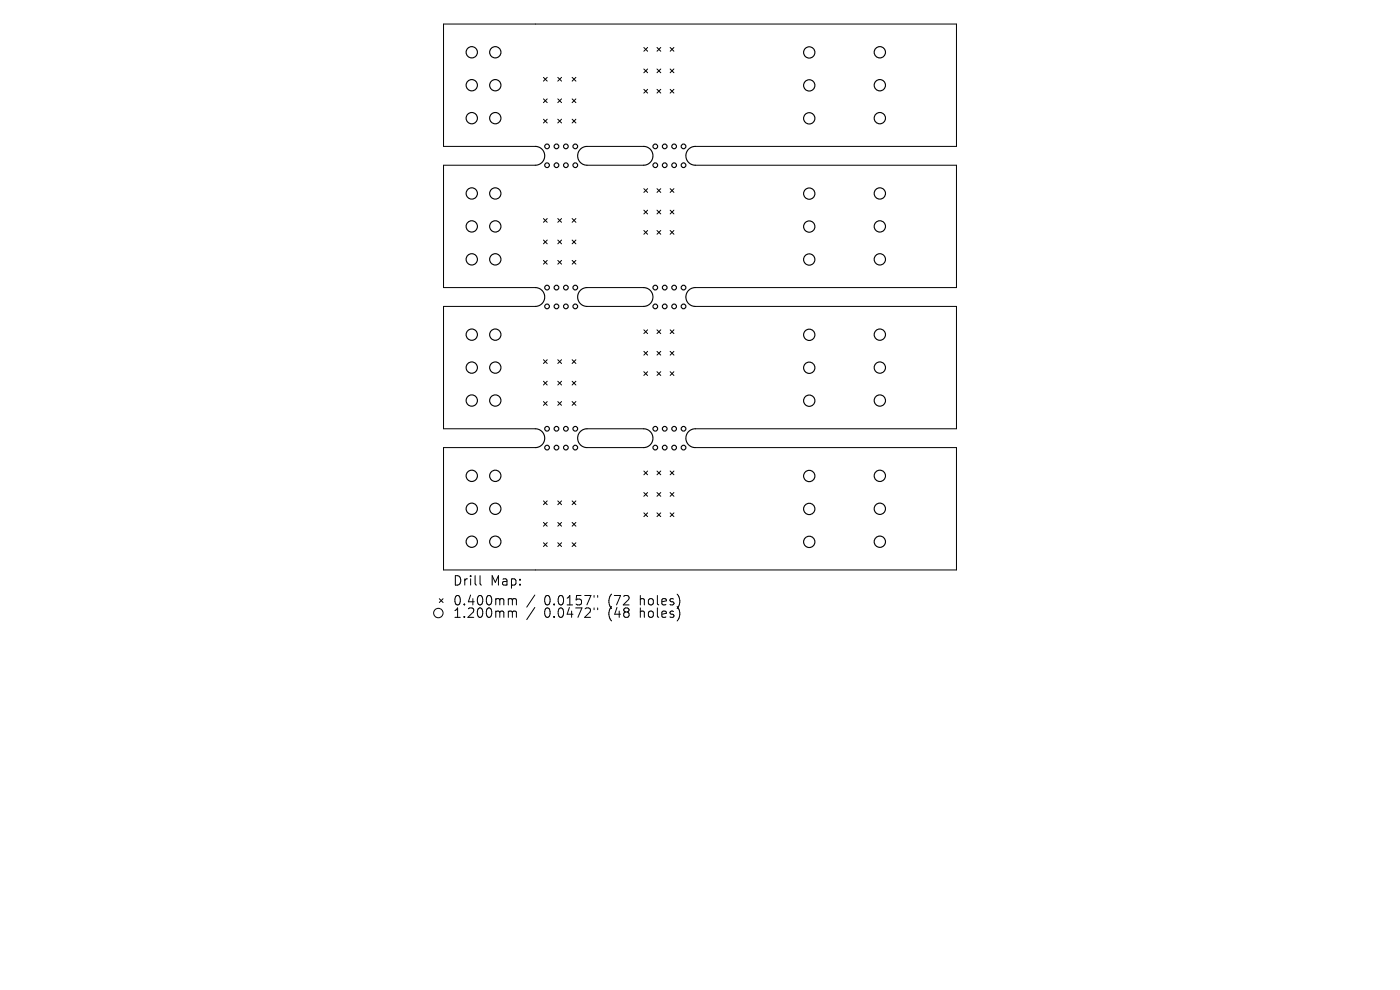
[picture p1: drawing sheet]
<svg xmlns="http://www.w3.org/2000/svg" width="297mm" height="210mm" viewBox="0 0 297 210" stroke-linecap="round" stroke-linejoin="round" font-family="sans-serif">
<defs><g id="words">
<g font-size="2.8">
<text x="96" y="124.5">Drill</text>
<text x="104" y="124.5">Map:</text>
<text x="96" y="128.7">0.400mm</text>
<text x="96" y="131.3">1.200mm</text>
<text x="115.4" y="128.7">0.0157&quot;</text>
<text x="115.4" y="131.3">0.0472&quot;</text>
<text x="129.2" y="128.7">(72</text>
<text x="129.2" y="131.3">(48</text>
<text x="136" y="128.7">holes)</text>
<text x="136" y="131.3">holes)</text>
</g>
</g></defs>
<g fill="none" stroke="#000" stroke-width=".21">
<path d="M115.3 16.4l.8 .8M116.1 16.4l-.8 .8M118.3 16.4l.8 .8M119.1 16.4l-.8 .8M121.4 16.4l.8 .8M122.2 16.4l-.8 .8M136.6 10.1l.8 .8M136.6 14.6l.8 .8M136.6 18.9l.8 .8M137.4 10.1l-.8 .8M137.4 14.6l-.8 .8M137.4 18.9l-.8 .8"/>
<path d="M139.4 10.1l.8 .8M139.4 14.6l.8 .8M139.4 18.9l.8 .8M140.2 10.1l-.8 .8M140.2 14.6l-.8 .8M140.2 18.9l-.8 .8M142.2 10.1l.8 .8M142.2 14.6l.8 .8M142.2 18.9l.8 .8M143 10.1l-.8 .8M143 14.6l-.8 .8M143 18.9l-.8 .8"/>
<path d="M113.6 31.1h-19.5v-26h108.8v26h-55.4M113.6 35h-19.5v26h19.5M115.3 21l.8 .8M115.3 25.3l.8 .8M116.1 21l-.8 .8M116.1 25.3l-.8 .8M118.3 21l.8 .8M118.3 25.3l.8 .8M119.1 21l-.8 .8M119.1 25.3l-.8 .8M121.4 21l.8 .8M121.4 25.3l.8 .8"/>
<path d="M122.2 21l-.8 .8M122.2 25.3l-.8 .8M124.5 35h12M124.5 31.1h12M147.5 35h55.4v26h-55.4M115.3 46.4l.8 .8M115.3 50.9l.8 .8M115.3 55.2l.8 .8M116.1 46.4l-.8 .8M116.1 50.9l-.8 .8M116.1 55.2l-.8 .8M118.3 46.4l.8 .8"/>
<path d="M118.3 50.9l.8 .8M118.3 55.2l.8 .8M119.1 46.4l-.8 .8M119.1 50.9l-.8 .8M119.1 55.2l-.8 .8M121.4 46.4l.8 .8M121.4 50.9l.8 .8M121.4 55.2l.8 .8M122.2 46.4l-.8 .8M122.2 50.9l-.8 .8M122.2 55.2l-.8 .8M136.6 40l.8 .8"/>
<path d="M136.6 44.6l.8 .8M136.6 48.9l.8 .8M137.4 40l-.8 .8M137.4 44.6l-.8 .8M137.4 48.9l-.8 .8M139.4 40l.8 .8M139.4 44.6l.8 .8M139.4 48.9l.8 .8M140.2 40l-.8 .8M140.2 44.6l-.8 .8M140.2 48.9l-.8 .8M142.2 40l.8 .8"/>
<path d="M142.2 44.6l.8 .8M142.2 48.9l.8 .8M143 40l-.8 .8M143 44.6l-.8 .8M143 48.9l-.8 .8M113.6 65h-19.5v26h19.5M115.3 76.3l.8 .8M116.1 76.3l-.8 .8M118.3 76.3l.8 .8M119.1 76.3l-.8 .8M121.4 76.3l.8 .8M122.2 76.3l-.8 .8"/>
<path d="M124.5 65h12M124.5 61h12M136.6 70l.8 .8M136.6 74.5l.8 .8M136.6 78.8l.8 .8M137.4 70l-.8 .8M137.4 74.5l-.8 .8M137.4 78.8l-.8 .8M139.4 70l.8 .8M139.4 74.5l.8 .8M139.4 78.8l.8 .8M140.2 70l-.8 .8"/>
<path d="M140.2 74.5l-.8 .8M140.2 78.8l-.8 .8M142.2 70l.8 .8M142.2 74.5l.8 .8M142.2 78.8l.8 .8M143 70l-.8 .8M143 74.5l-.8 .8M143 78.8l-.8 .8M147.5 65h55.4v26h-55.4M113.6 94.9h-19.5v26h108.8v-26h-55.4M115.3 80.9l.8 .8M115.3 85.2l.8 .8"/>
<path d="M116.1 80.9l-.8 .8M116.1 85.2l-.8 .8M118.3 80.9l.8 .8M118.3 85.2l.8 .8M119.1 80.9l-.8 .8M119.1 85.2l-.8 .8M121.4 80.9l.8 .8M121.4 85.2l.8 .8M122.2 80.9l-.8 .8M122.2 85.2l-.8 .8M124.5 94.9h12M124.5 91h12"/>
<path d="M136.6 99.9l.8 .8M137.4 99.9l-.8 .8M139.4 99.9l.8 .8M140.2 99.9l-.8 .8M142.2 99.9l.8 .8M143 99.9l-.8 .8M115.3 106.3l.8 .8M115.3 110.8l.8 .8M115.3 115.1l.8 .8M116.1 106.3l-.8 .8M116.1 110.8l-.8 .8M116.1 115.1l-.8 .8"/>
<path d="M118.3 106.3l.8 .8M118.3 110.8l.8 .8M118.3 115.1l.8 .8M119.1 106.3l-.8 .8M119.1 110.8l-.8 .8M119.1 115.1l-.8 .8M121.4 106.3l.8 .8M121.4 110.8l.8 .8M121.4 115.1l.8 .8M122.2 106.3l-.8 .8M122.2 110.8l-.8 .8M122.2 115.1l-.8 .8"/>
<path d="M136.6 104.5l.8 .8M136.6 108.8l.8 .8M137.4 104.5l-.8 .8M137.4 108.8l-.8 .8M139.4 104.5l.8 .8M139.4 108.8l.8 .8M140.2 104.5l-.8 .8M140.2 108.8l-.8 .8M142.2 104.5l.8 .8M142.2 108.8l.8 .8M143 104.5l-.8 .8M143 108.8l-.8 .8"/>
<path d="M93.2 127l.8 .8M94 127l-.8 .8M101.8 122.1v1.7l.3 .3M108.1 127l.5 .1 .1 .2M108.1 129.6l.5 .1 .1 .2M108.7 127.3l.3-.3 .5 .1 .1 1.2M108.7 127.3v1M108.7 129.9v1.1M108.7 129.9l.3-.3 .5 .1 .1 1.3M113.5 126.2l-1.8 2.6M113.5 128.9l-1.8 2.5M126 126.3v.4"/>
<path d="M126 129v.3M126.8 126.3v.4M126.8 129v.3"/>
<circle cx="93" cy="130" r="1"/>
</g>
<g fill="none" stroke="#000" stroke-width=".24">
<path d="M113.6 31.1a2 2 0 0 1 2 2 2 2 0 0 1-2 1.9M124.5 31.1a2 2 0 0 0-2 2 2 2 0 0 0 2 1.9M136.5 31.1a2 2 0 0 1 2 2 2 2 0 0 1-2 1.9M147.5 31.1a2 2 0 0 0-2 2 2 2 0 0 0 2 1.9M113.6 61a2 2 0 0 1 2 2 2 2 0 0 1-2 2M124.5 61a2 2 0 0 0-2 2 2 2 0 0 0 2 2M136.5 61a2 2 0 0 1 2 2 2 2 0 0 1-2 2M147.5 61a2 2 0 0 0-2 2 2 2 0 0 0 2 2M113.6 91a2 2 0 0 1 2 2 2 2 0 0 1-2 1.9M124.5 91a2 2 0 0 0-2 2 2 2 0 0 0 2 1.9M136.5 91a2 2 0 0 1 2 2 2 2 0 0 1-2 1.9M147.5 91a2 2 0 0 0-2 2 2 2 0 0 0 2 1.9"/>
<circle cx="100.1" cy="18.1" r="1.2"/>
<circle cx="100.1" cy="11.1" r="1.2"/>
<circle cx="105.1" cy="18.1" r="1.2"/>
<circle cx="105.1" cy="11.1" r="1.2"/>
<circle cx="171.7" cy="11.1" r="1.2"/>
<circle cx="171.7" cy="18.1" r="1.2"/>
<circle cx="186.7" cy="18.1" r="1.2"/>
<circle cx="186.7" cy="11.1" r="1.2"/>
<circle cx="100.1" cy="25.1" r="1.2"/>
<circle cx="105.1" cy="25.1" r="1.2"/>
<circle cx="116.1" cy="31.1" r=".5"/>
<circle cx="116.1" cy="35" r=".5"/>
<circle cx="118.1" cy="31.1" r=".5"/>
<circle cx="118.1" cy="35" r=".5"/>
<circle cx="120" cy="31.1" r=".5"/>
<circle cx="120" cy="35" r=".5"/>
<circle cx="122" cy="31.1" r=".5"/>
<circle cx="122" cy="35" r=".5"/>
<circle cx="139" cy="31.1" r=".5"/>
<circle cx="139" cy="35" r=".5"/>
<circle cx="141" cy="31.1" r=".5"/>
<circle cx="141" cy="35" r=".5"/>
<circle cx="143" cy="31.1" r=".5"/>
<circle cx="143" cy="35" r=".5"/>
<circle cx="145" cy="31.1" r=".5"/>
<circle cx="145" cy="35" r=".5"/>
<circle cx="171.7" cy="25.1" r="1.2"/>
<circle cx="186.7" cy="25.1" r="1.2"/>
<circle cx="100.1" cy="55" r="1.2"/>
<circle cx="100.1" cy="48" r="1.2"/>
<circle cx="100.1" cy="41" r="1.2"/>
<circle cx="105.1" cy="55" r="1.2"/>
<circle cx="105.1" cy="48" r="1.2"/>
<circle cx="105.1" cy="41" r="1.2"/>
<circle cx="171.7" cy="41.1" r="1.2"/>
<circle cx="171.7" cy="48.1" r="1.2"/>
<circle cx="171.7" cy="55.1" r="1.2"/>
<circle cx="186.7" cy="55" r="1.2"/>
<circle cx="186.7" cy="48" r="1.2"/>
<circle cx="186.7" cy="41" r="1.2"/>
<circle cx="100.1" cy="71" r="1.2"/>
<circle cx="100.1" cy="78" r="1.2"/>
<circle cx="105.1" cy="71" r="1.2"/>
<circle cx="105.1" cy="78" r="1.2"/>
<circle cx="116.1" cy="61" r=".5"/>
<circle cx="116.1" cy="65" r=".5"/>
<circle cx="118.1" cy="65" r=".5"/>
<circle cx="118.1" cy="61" r=".5"/>
<circle cx="120" cy="61" r=".5"/>
<circle cx="120" cy="65" r=".5"/>
<circle cx="122" cy="61" r=".5"/>
<circle cx="122" cy="65" r=".5"/>
<circle cx="139" cy="61" r=".5"/>
<circle cx="139" cy="65" r=".5"/>
<circle cx="141" cy="65" r=".5"/>
<circle cx="141" cy="61" r=".5"/>
<circle cx="143" cy="61" r=".5"/>
<circle cx="143" cy="65" r=".5"/>
<circle cx="145" cy="61" r=".5"/>
<circle cx="145" cy="65" r=".5"/>
<circle cx="171.7" cy="78" r="1.2"/>
<circle cx="171.7" cy="71" r="1.2"/>
<circle cx="186.7" cy="71" r="1.2"/>
<circle cx="186.7" cy="78" r="1.2"/>
<circle cx="100.1" cy="85" r="1.2"/>
<circle cx="105.1" cy="85" r="1.2"/>
<circle cx="116.1" cy="94.9" r=".5"/>
<circle cx="116.1" cy="91" r=".5"/>
<circle cx="118.1" cy="94.9" r=".5"/>
<circle cx="118.1" cy="91" r=".5"/>
<circle cx="120" cy="94.9" r=".5"/>
<circle cx="120" cy="91" r=".5"/>
<circle cx="122" cy="94.9" r=".5"/>
<circle cx="122" cy="91" r=".5"/>
<circle cx="139" cy="94.9" r=".5"/>
<circle cx="139" cy="91" r=".5"/>
<circle cx="141" cy="94.9" r=".5"/>
<circle cx="141" cy="91" r=".5"/>
<circle cx="143" cy="94.9" r=".5"/>
<circle cx="143" cy="91" r=".5"/>
<circle cx="145" cy="94.9" r=".5"/>
<circle cx="145" cy="91" r=".5"/>
<circle cx="171.7" cy="85" r="1.2"/>
<circle cx="186.7" cy="85" r="1.2"/>
<circle cx="100.1" cy="107.9" r="1.2"/>
<circle cx="100.1" cy="100.9" r="1.2"/>
<circle cx="100.1" cy="114.9" r="1.2"/>
<circle cx="105.1" cy="107.9" r="1.2"/>
<circle cx="105.1" cy="100.9" r="1.2"/>
<circle cx="105.1" cy="114.9" r="1.2"/>
<circle cx="171.7" cy="114.9" r="1.2"/>
<circle cx="171.7" cy="108" r="1.2"/>
<circle cx="171.7" cy="101" r="1.2"/>
<circle cx="186.7" cy="107.9" r="1.2"/>
<circle cx="186.7" cy="100.9" r="1.2"/>
<circle cx="186.7" cy="114.9" r="1.2"/>
</g>
<use href="#words"/>
</svg>
